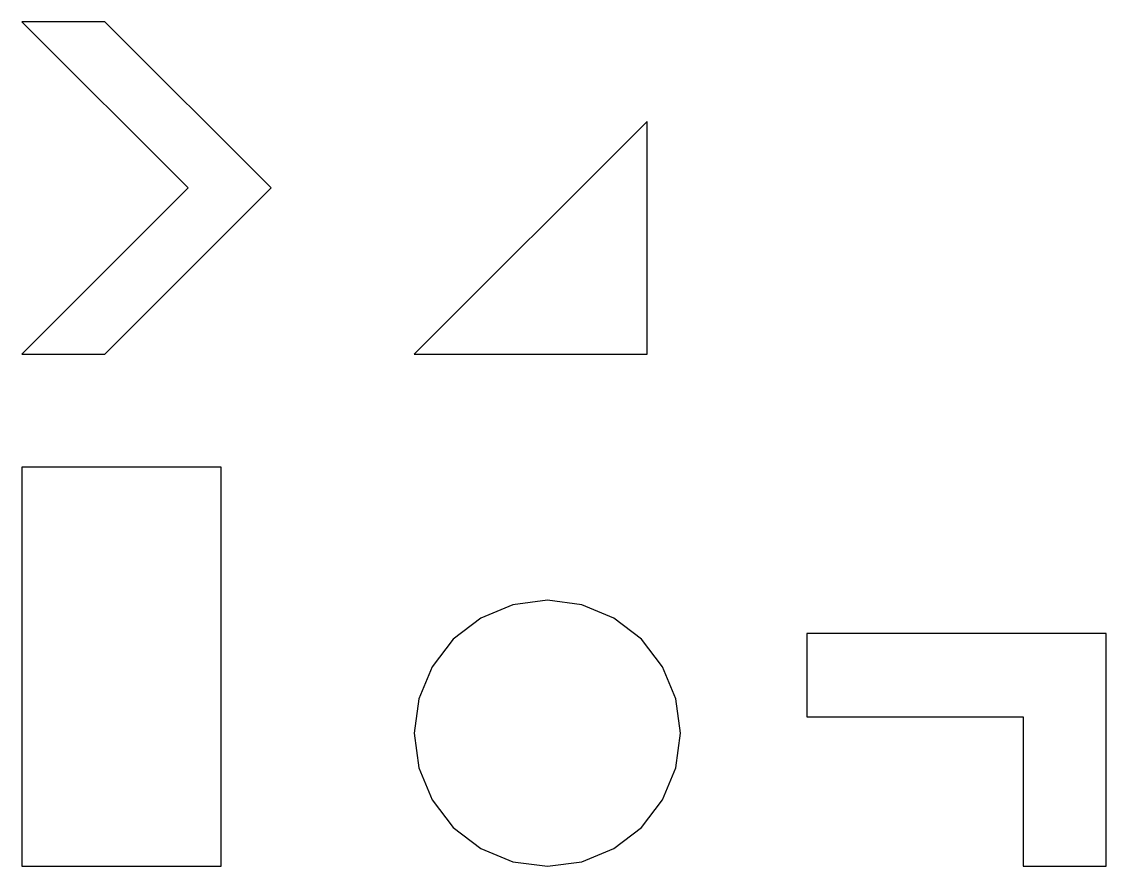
# Model space of a CAD drawing. Header units: millimetres. Extents: x 0 to 652, y 0 to 508.
import ezdxf

# ---------------------------------------------------------------- set-up
doc = ezdxf.new("R2010")
doc.units = ezdxf.units.MM

msp = doc.modelspace()

# ---------------------------------------------------------------- linework, layer by layer
at = {"layer": 'PART001'}
msp.add_lwpolyline([(0, 240), (0, 0), (120, 0), (120, 240)], close=True, dxfattribs=at)
at = {"layer": 'PART002'}
msp.add_lwpolyline([(316, 160), (295.29, 157.27), (276, 149.28), (259.43, 136.57), (246.72, 120), (238.73, 100.71), (236, 80), (238.73, 59.29), (246.72, 40), (259.43, 23.43), (276, 10.72), (295.29, 2.73), (316, 0), (336.71, 2.73), (356, 10.72), (372.57, 23.43), (385.28, 40), (393.27, 59.29), (396, 80), (393.27, 100.71), (385.28, 120), (372.57, 136.57), (356, 149.28), (336.71, 157.27)], close=True, dxfattribs=at)
at = {"layer": 'PART003'}
msp.add_lwpolyline([(652, 140), (472, 140), (472, 90), (602, 90), (602, 0), (652, 0)], close=True, dxfattribs=at)
at = {"layer": 'PART004'}
msp.add_lwpolyline([(0, 508), (100, 408), (0, 308), (50, 308), (150, 408), (50, 508)], close=True, dxfattribs=at)
at = {"layer": 'PART005'}
msp.add_lwpolyline([(376, 308), (376, 448), (236, 308)], close=True, dxfattribs=at)

doc.saveas('drawing.dxf')
